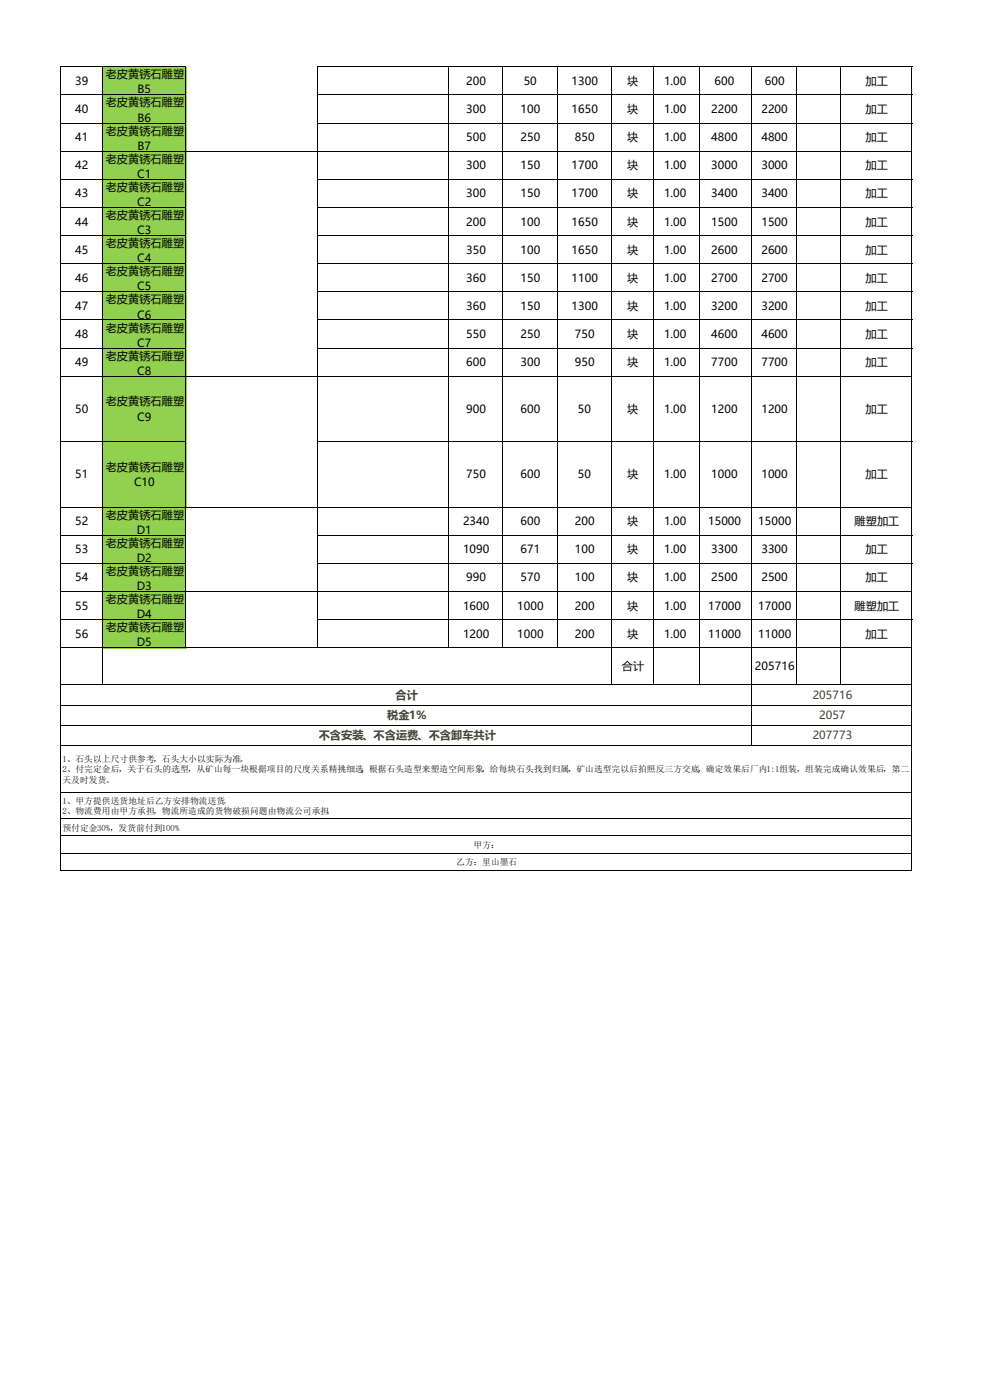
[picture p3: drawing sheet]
<svg xmlns="http://www.w3.org/2000/svg" width="210mm" height="297mm" viewBox="0 0 210 297" stroke-linecap="round" stroke-linejoin="round" font-family="sans-serif">
<defs><g id="words">
<g font-size="2.4">
<text x="16" y="18">39</text>
<text x="22.4" y="16.6">老皮黄锈石雕塑</text>
<text x="98.9" y="18">200</text>
<text x="111.1" y="18">50</text>
<text x="121.2" y="18">1300</text>
<text x="133.1" y="18">块</text>
<text x="140.8" y="18">1.00</text>
<text x="151.6" y="18">600</text>
<text x="162.2" y="18">600</text>
<text x="183.6" y="18">加工</text>
<text x="16" y="24">40</text>
<text x="22.4" y="22.6">老皮黄锈石雕塑</text>
<text x="29.2" y="19.8">B5</text>
<text x="98.9" y="24">300</text>
<text x="110.4" y="24">100</text>
<text x="121.2" y="24">1650</text>
<text x="133.1" y="24">块</text>
<text x="140.8" y="24">1.00</text>
<text x="150.9" y="24">2200</text>
<text x="161.5" y="24">2200</text>
<text x="183.6" y="24">加工</text>
<text x="16" y="29.9">41</text>
<text x="22.4" y="28.5">老皮黄锈石雕塑</text>
<text x="29.2" y="25.8">B6</text>
<text x="98.9" y="29.9">500</text>
<text x="110.4" y="29.9">250</text>
<text x="121.9" y="29.9">850</text>
<text x="133.1" y="29.9">块</text>
<text x="140.8" y="29.9">1.00</text>
<text x="150.9" y="29.9">4800</text>
<text x="161.5" y="29.9">4800</text>
<text x="183.6" y="29.9">加工</text>
<text x="16" y="35.9">42</text>
<text x="22.4" y="34.5">老皮黄锈石雕塑</text>
<text x="29.2" y="31.8">B7</text>
<text x="98.9" y="35.9">300</text>
<text x="110.4" y="35.9">150</text>
<text x="121.2" y="35.9">1700</text>
<text x="133.1" y="35.9">块</text>
<text x="140.8" y="35.9">1.00</text>
<text x="150.9" y="35.9">3000</text>
<text x="161.5" y="35.9">3000</text>
<text x="183.6" y="35.9">加工</text>
<text x="16" y="41.9">43</text>
<text x="22.4" y="40.5">老皮黄锈石雕塑</text>
<text x="29.1" y="37.7">C1</text>
<text x="98.9" y="41.9">300</text>
<text x="110.4" y="41.9">150</text>
<text x="121.2" y="41.9">1700</text>
<text x="133.1" y="41.9">块</text>
<text x="140.8" y="41.9">1.00</text>
<text x="150.9" y="41.9">3400</text>
<text x="161.5" y="41.9">3400</text>
<text x="183.6" y="41.9">加工</text>
<text x="16" y="47.8">44</text>
<text x="22.4" y="46.5">老皮黄锈石雕塑</text>
<text x="29.1" y="43.7">C2</text>
<text x="98.9" y="47.8">200</text>
<text x="110.4" y="47.8">100</text>
<text x="121.2" y="47.8">1650</text>
<text x="133.1" y="47.8">块</text>
<text x="140.8" y="47.8">1.00</text>
<text x="150.9" y="47.8">1500</text>
<text x="161.5" y="47.8">1500</text>
<text x="183.6" y="47.8">加工</text>
<text x="16" y="53.8">45</text>
<text x="22.4" y="52.4">老皮黄锈石雕塑</text>
<text x="29.1" y="49.7">C3</text>
<text x="98.9" y="53.8">350</text>
<text x="110.4" y="53.8">100</text>
<text x="121.2" y="53.8">1650</text>
<text x="133.1" y="53.8">块</text>
<text x="140.8" y="53.8">1.00</text>
<text x="150.9" y="53.8">2600</text>
<text x="161.5" y="53.8">2600</text>
<text x="183.6" y="53.8">加工</text>
<text x="16" y="59.8">46</text>
<text x="22.4" y="58.4">老皮黄锈石雕塑</text>
<text x="29.1" y="55.6">C4</text>
<text x="98.9" y="59.8">360</text>
<text x="110.4" y="59.8">150</text>
<text x="121.2" y="59.8">1100</text>
<text x="133.1" y="59.8">块</text>
<text x="140.8" y="59.8">1.00</text>
<text x="150.9" y="59.8">2700</text>
<text x="161.5" y="59.8">2700</text>
<text x="183.6" y="59.8">加工</text>
<text x="16" y="65.8">47</text>
<text x="22.4" y="64.4">老皮黄锈石雕塑</text>
<text x="29.1" y="61.6">C5</text>
<text x="98.9" y="65.8">360</text>
<text x="110.4" y="65.8">150</text>
<text x="121.2" y="65.8">1300</text>
<text x="133.1" y="65.8">块</text>
<text x="140.8" y="65.8">1.00</text>
<text x="150.9" y="65.8">3200</text>
<text x="161.5" y="65.8">3200</text>
<text x="183.6" y="65.8">加工</text>
<text x="16" y="71.7">48</text>
<text x="22.4" y="70.3">老皮黄锈石雕塑</text>
<text x="29.1" y="67.6">C6</text>
<text x="98.9" y="71.7">550</text>
<text x="110.4" y="71.7">250</text>
<text x="121.9" y="71.7">750</text>
<text x="133.1" y="71.7">块</text>
<text x="140.8" y="71.7">1.00</text>
<text x="150.9" y="71.7">4600</text>
<text x="161.5" y="71.7">4600</text>
<text x="183.6" y="71.7">加工</text>
<text x="16" y="77.7">49</text>
<text x="22.4" y="76.3">老皮黄锈石雕塑</text>
<text x="29.1" y="73.5">C7</text>
<text x="98.9" y="77.7">600</text>
<text x="110.4" y="77.7">300</text>
<text x="121.9" y="77.7">950</text>
<text x="133.1" y="77.7">块</text>
<text x="140.8" y="77.7">1.00</text>
<text x="150.9" y="77.7">7700</text>
<text x="161.5" y="77.7">7700</text>
<text x="183.6" y="77.7">加工</text>
<text x="29.1" y="79.5">C8</text>
<text x="16" y="87.6">50</text>
<text x="22.4" y="86">老皮黄锈石雕塑</text>
<text x="29.1" y="89.2">C9</text>
<text x="98.9" y="87.6">900</text>
<text x="110.4" y="87.6">600</text>
<text x="122.6" y="87.6">50</text>
<text x="133.1" y="87.6">块</text>
<text x="140.8" y="87.6">1.00</text>
<text x="150.9" y="87.6">1200</text>
<text x="161.5" y="87.6">1200</text>
<text x="183.6" y="87.6">加工</text>
<text x="16" y="101.5">51</text>
<text x="22.4" y="99.9">老皮黄锈石雕塑</text>
<text x="98.9" y="101.5">750</text>
<text x="110.4" y="101.5">600</text>
<text x="122.6" y="101.5">50</text>
<text x="133.1" y="101.5">块</text>
<text x="140.8" y="101.5">1.00</text>
<text x="150.9" y="101.5">1000</text>
<text x="161.5" y="101.5">1000</text>
<text x="183.6" y="101.5">加工</text>
<text x="28.4" y="103.1">C10</text>
<text x="16" y="111.4">52</text>
<text x="22.4" y="110">老皮黄锈石雕塑</text>
<text x="29" y="113.3">D1</text>
<text x="98.2" y="111.4">2340</text>
<text x="110.4" y="111.4">600</text>
<text x="121.9" y="111.4">200</text>
<text x="133.1" y="111.4">块</text>
<text x="140.8" y="111.4">1.00</text>
<text x="150.2" y="111.4">15000</text>
<text x="160.8" y="111.4">15000</text>
<text x="181.3" y="111.4">雕塑加工</text>
<text x="16" y="117.4">53</text>
<text x="22.4" y="116">老皮黄锈石雕塑</text>
<text x="29" y="119.2">D2</text>
<text x="98.2" y="117.4">1090</text>
<text x="110.4" y="117.4">671</text>
<text x="121.9" y="117.4">100</text>
<text x="133.1" y="117.4">块</text>
<text x="140.8" y="117.4">1.00</text>
<text x="150.9" y="117.4">3300</text>
<text x="161.5" y="117.4">3300</text>
<text x="183.6" y="117.4">加工</text>
<text x="16" y="123.3">54</text>
<text x="22.4" y="122">老皮黄锈石雕塑</text>
<text x="29" y="125.2">D3</text>
<text x="98.9" y="123.3">990</text>
<text x="110.4" y="123.3">570</text>
<text x="121.9" y="123.3">100</text>
<text x="133.1" y="123.3">块</text>
<text x="140.8" y="123.3">1.00</text>
<text x="150.9" y="123.3">2500</text>
<text x="161.5" y="123.3">2500</text>
<text x="183.6" y="123.3">加工</text>
<text x="16" y="129.3">55</text>
<text x="22.4" y="127.9">老皮黄锈石雕塑</text>
<text x="29" y="131.2">D4</text>
<text x="98.2" y="129.3">1600</text>
<text x="109.7" y="129.3">1000</text>
<text x="121.9" y="129.3">200</text>
<text x="133.1" y="129.3">块</text>
<text x="140.8" y="129.3">1.00</text>
<text x="150.2" y="129.3">17000</text>
<text x="160.8" y="129.3">17000</text>
<text x="181.3" y="129.3">雕塑加工</text>
<text x="16" y="135.3">56</text>
<text x="22.4" y="133.9">老皮黄锈石雕塑</text>
<text x="29" y="137.1">D5</text>
<text x="98.2" y="135.3">1200</text>
<text x="109.7" y="135.3">1000</text>
<text x="121.9" y="135.3">200</text>
<text x="133.1" y="135.3">块</text>
<text x="140.8" y="135.3">1.00</text>
<text x="150.2" y="135.3">11000</text>
<text x="160.8" y="135.3">11000</text>
<text x="183.6" y="135.3">加工</text>
<text x="131.9" y="142.2">合计</text>
<text x="160.1" y="142.2">205716</text>
</g>
<g font-size="2.4" fill="#494529">
<text x="83.9" y="148.3">合计</text>
<text x="172.4" y="148.3">205716</text>
<text x="82.1" y="152.6">税金1%</text>
<text x="173.7" y="152.6">2057</text>
<text x="67.6" y="156.8">不含安装、不含运费、不含卸车共计</text>
<text x="172.4" y="156.8">207773</text>
</g>
<g font-size="1.9">
<text x="13.2" y="161.6">1、石头以上尺寸供参考，石头大小以实际为准。</text>
<text x="13.2" y="163.8">2、付完定金后，关于石头的选型，从矿山每一块根据项目的尺度关系精挑细选，根据石头造型来塑造空间形象，给每块石头找到归属，矿山选型完以后拍照反三方交底，确定效果后厂内1:1组装，组装完成确认效果后，第二</text>
<text x="13.2" y="166.1">天及时发货。</text>
<text x="13.2" y="170.5">1、甲方提供送货地址后乙方安排物流送货。</text>
<text x="13.2" y="172.7">2、物流费用由甲方承担，物流所造成的货物破损问题由物流公司承担。</text>
<text x="13.2" y="176.2">预付定金30%，发货前付到100%</text>
<text x="100.5" y="179.9">甲方：</text>
<text x="96.8" y="183.5">乙方：里山墨石</text>
</g>
</g></defs>
<g fill="#92d050">
<path d="M21.7 14.2h17.8v6h-17.8z" fill-rule="evenodd"/>
<path d="M21.7 20.2h17.8v6h-17.8z" fill-rule="evenodd"/>
<path d="M21.7 26.1h17.8v6h-17.8z" fill-rule="evenodd"/>
<path d="M21.7 32.1h17.8v6h-17.8z" fill-rule="evenodd"/>
<path d="M21.7 38.1h17.8v6h-17.8z" fill-rule="evenodd"/>
<path d="M21.7 44h17.8v6h-17.8z" fill-rule="evenodd"/>
<path d="M21.7 50h17.8v6h-17.8z" fill-rule="evenodd"/>
<path d="M21.7 56h17.8v6h-17.8z" fill-rule="evenodd"/>
<path d="M21.7 61.9h17.8v6h-17.8z" fill-rule="evenodd"/>
<path d="M21.7 67.9h17.8v6h-17.8z" fill-rule="evenodd"/>
<path d="M21.7 73.9h17.8v6h-17.8z" fill-rule="evenodd"/>
<path d="M21.7 79.8h17.8v14h-17.8z" fill-rule="evenodd"/>
<path d="M21.7 93.7h17.8v14h-17.8z" fill-rule="evenodd"/>
<path d="M21.7 107.6h17.8v6h-17.8z" fill-rule="evenodd"/>
<path d="M21.7 113.6h17.8v6h-17.8z" fill-rule="evenodd"/>
<path d="M21.7 119.5h17.8v6.1h-17.8z" fill-rule="evenodd"/>
<path d="M21.7 125.5h17.8v6h-17.8z" fill-rule="evenodd"/>
<path d="M21.7 131.5h17.8v6h-17.8z" fill-rule="evenodd"/>
</g>
<g fill="#fff">
<path d="M39.5 107.6h27.9v18h-27.9z" fill-rule="evenodd"/>
<path d="M67.3 107.6h27.9v6h-27.9z" fill-rule="evenodd"/>
<path d="M67.3 113.6h27.9v6h-27.9z" fill-rule="evenodd"/>
<path d="M67.3 119.5h27.9v6.1h-27.9z" fill-rule="evenodd"/>
<path d="M39.5 125.5h27.9v12h-27.9z" fill-rule="evenodd"/>
<path d="M67.3 125.5h27.9v6h-27.9z" fill-rule="evenodd"/>
<path d="M67.3 131.5h27.9v6h-27.9z" fill-rule="evenodd"/>
<path d="M12.9 145.3h146.7v4.4h-146.7z" fill-rule="evenodd"/>
<path d="M159.5 145.3h34v4.4h-34z" fill-rule="evenodd"/>
<path d="M12.9 149.6h146.7v4.3h-146.7z" fill-rule="evenodd"/>
<path d="M159.5 149.6h34v4.3h-34z" fill-rule="evenodd"/>
<path d="M12.9 153.9h146.7v4.3h-146.7z" fill-rule="evenodd"/>
<path d="M159.5 153.9h34v4.3h-34z" fill-rule="evenodd"/>
</g>
<g fill="none" stroke="#000" stroke-width=".21">
<path d="M12.8 14.2h26.7M12.9 14.1v170.6M21.7 14.1v131.2M39.4 14.1v123.4M67.2 14.2h126.3M67.3 14.1v123.4M95.1 14.1v123.4M106.7 14.1v123.4M118.2 14.1v123.4M129.7 14.1v131.2M138.7 14.1v131.2M148.3 14.1v131.2"/>
<path d="M159.5 14.1v144.1M168.9 14.1v131.2M178.4 14.1v131.2M193.4 14.1v170.6M12.8 20.1h26.7M12.8 26.1h26.7M12.8 32.1h180.7M12.8 38h26.7M67.2 20.1h126.3M67.2 26.1h126.3M67.2 38h126.3M12.8 44h26.7"/>
<path d="M12.8 50h26.7M12.8 55.9h26.7M67.2 44h126.3M67.2 50h126.3M67.2 55.9h126.3M12.8 61.9h26.7M12.8 67.9h26.7M12.8 73.9h26.7M12.8 79.8h180.7M67.2 61.9h126.3M67.2 67.9h126.3M67.2 73.9h126.3"/>
<path d="M12.8 93.7h26.7M67.2 93.7h126.3M12.8 107.6h180.7M12.8 113.6h26.7M12.8 119.5h26.7M67.2 113.6h126.3M67.2 119.5h126.3M12.8 125.5h180.7M12.8 131.5h26.7M12.8 137.4h180.7M67.2 131.5h126.3M12.8 145.3h180.7"/>
<path d="M12.8 149.6h180.7M12.8 153.9h180.7M12.8 158.1h180.7M12.8 168h180.7M12.8 173.7h180.7M12.8 177.3h180.7M12.8 181h180.7M12.8 184.6h180.7"/>
</g>
<use href="#words"/>
</svg>
